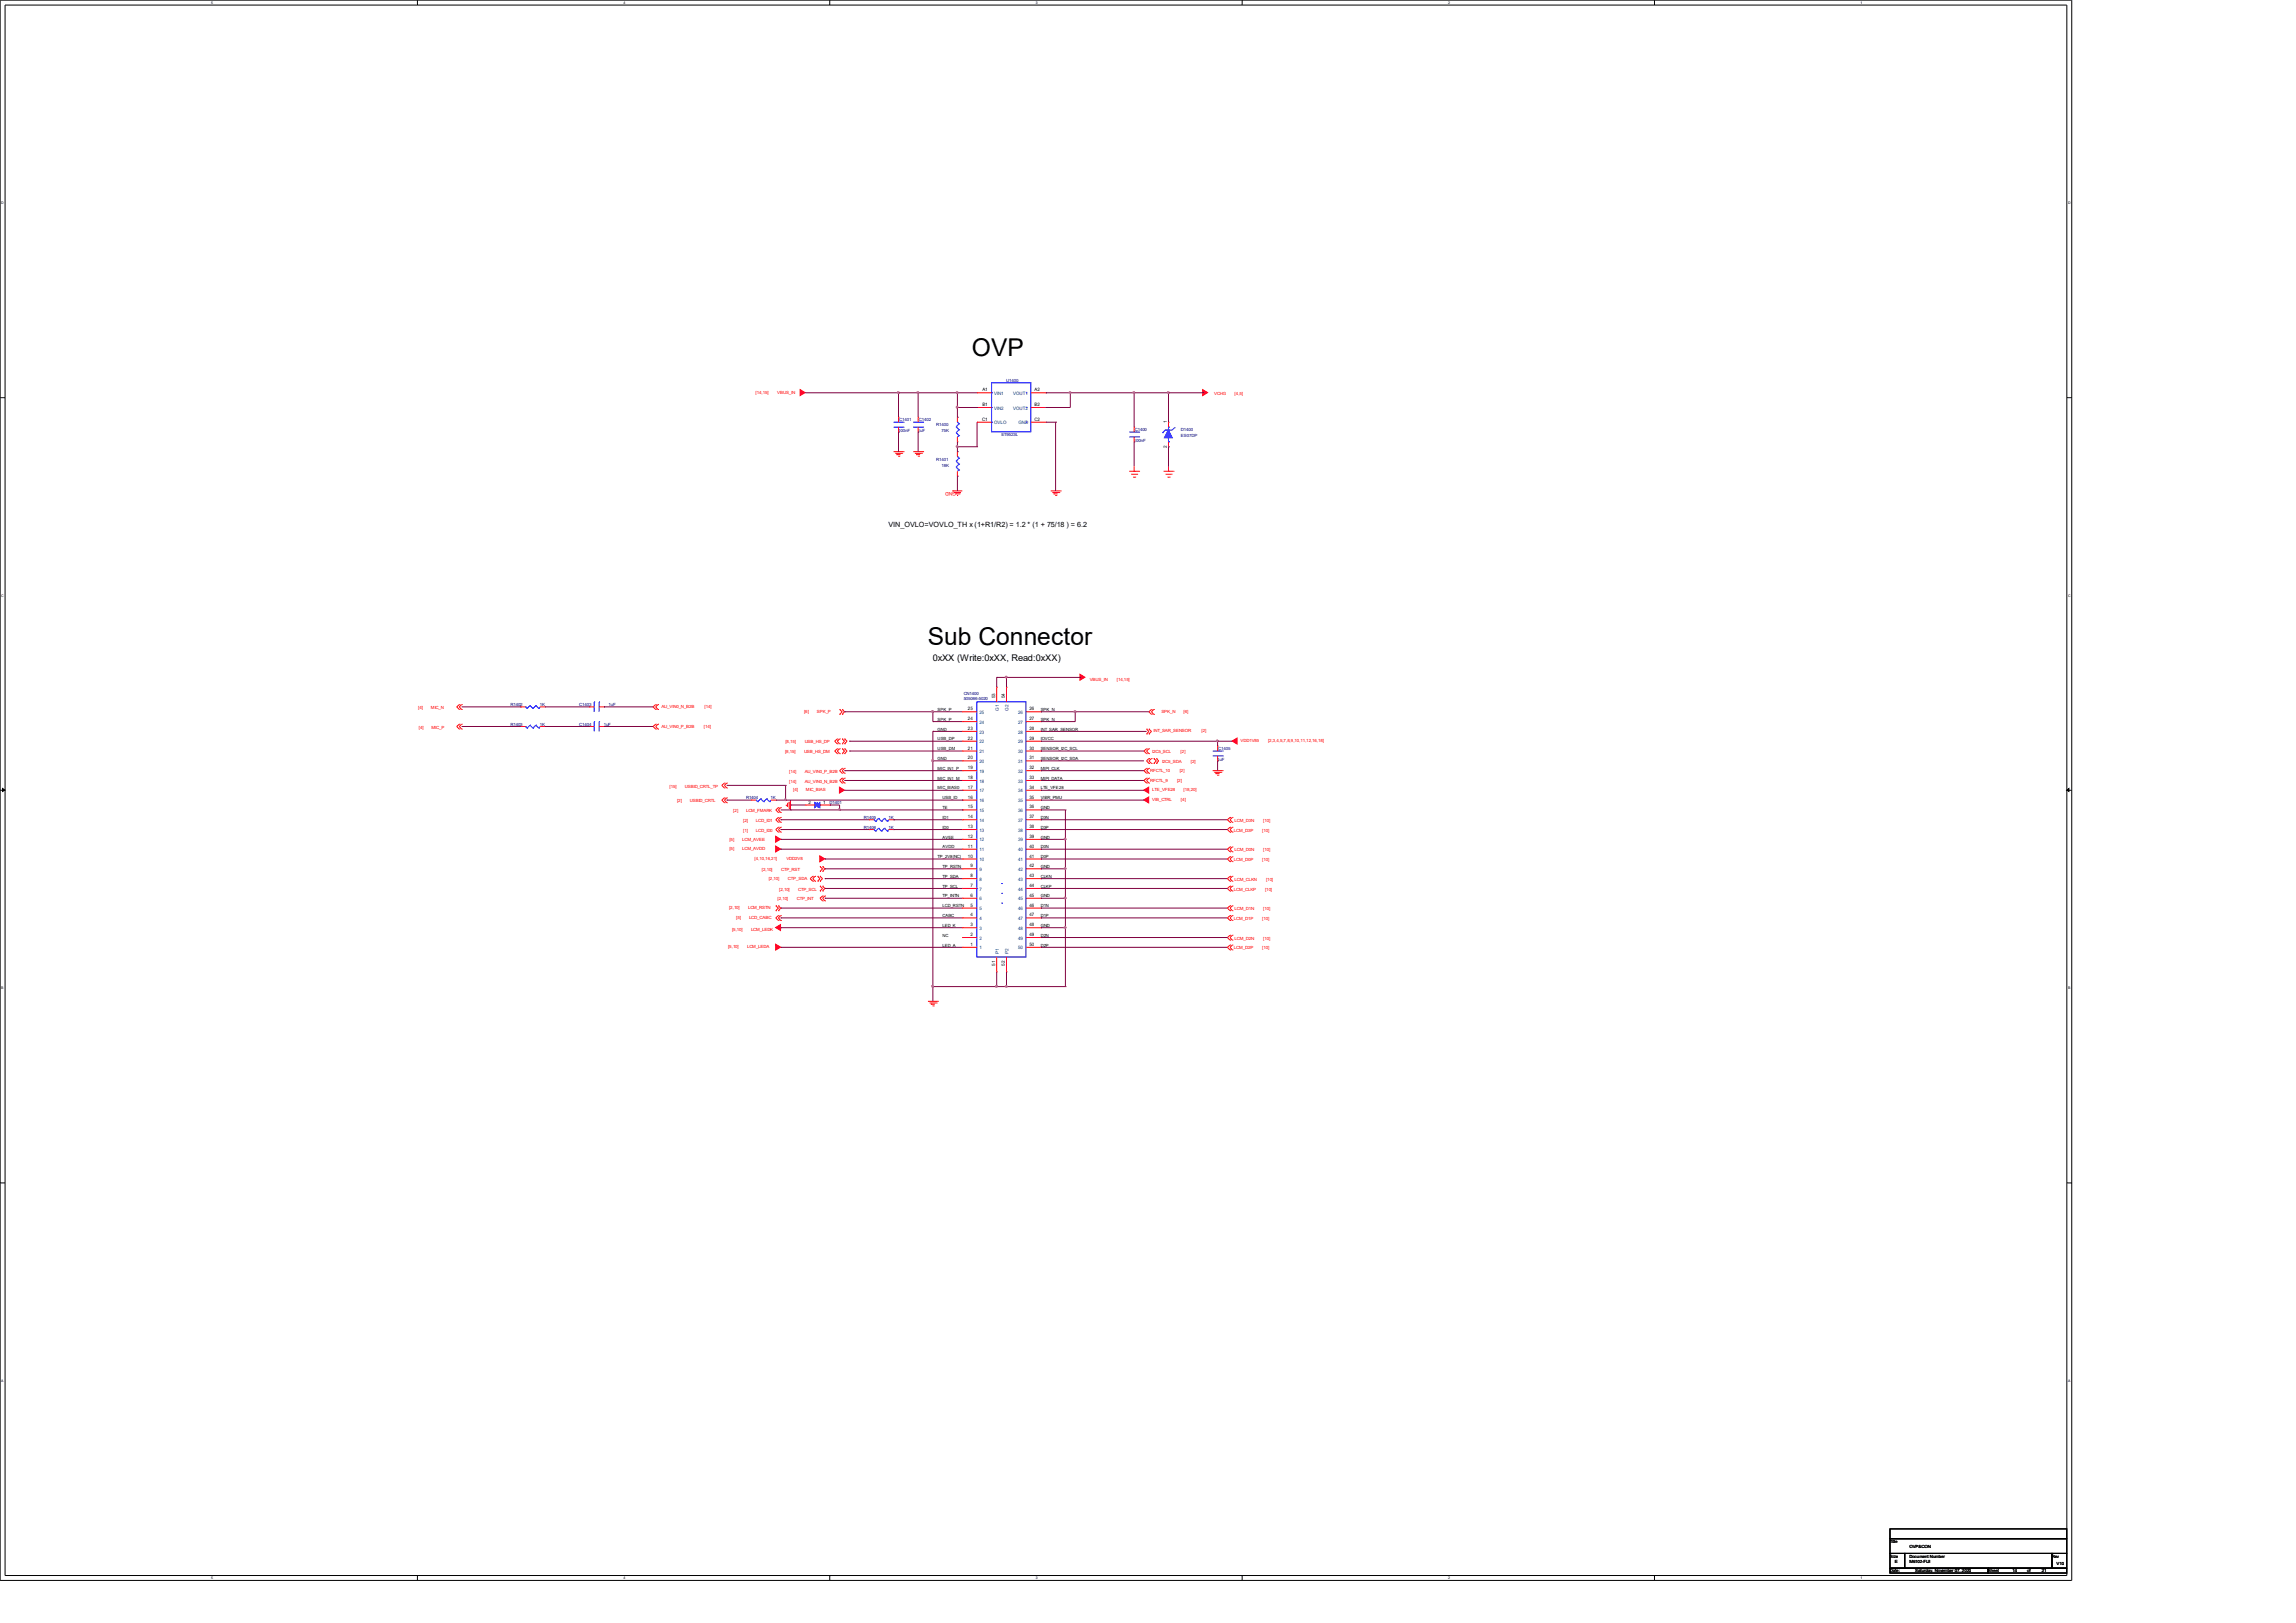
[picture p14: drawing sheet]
<svg xmlns="http://www.w3.org/2000/svg" width="297mm" height="210mm" viewBox="0 0 297 210" stroke-linecap="round" stroke-linejoin="round" font-family="sans-serif">
<defs><g id="words">
<g font-size="3.2">
<text x="125.7" y="46">OVP</text>
<text x="120" y="83.5">Sub Connector</text>
</g>
<text font-size="1.2" x="120.7" y="85.6">0xXX (Write:0xXX, Read:0xXX)</text>
<text font-size=".9" x="114.9" y="68.2">VIN_OVLO=VOVLO_TH x (1+R1/R2) = 1.2 * (1 + 75/18 ) = 6.2</text>
<g font-size=".6" fill="#f00">
<text x="97.7" y="50.9">[14,15]</text>
<text x="100.5" y="50.9">VBUS_IN</text>
<text x="157" y="51.1">VCHG</text>
<text x="159.7" y="51.1">[4,5]</text>
<text x="123.7" y="63.6" transform="rotate(-180 123.7 63.6)">GND</text>
<text x="141" y="88.1">VBUS_IN</text>
<text x="144.5" y="88.1">[14,15]</text>
<text x="54.1" y="91.7">[4]</text>
<text x="54.2" y="94.3">[4]</text>
<text x="55.7" y="91.7">MIC_N</text>
<text x="55.8" y="94.3">MIC_P</text>
<text x="85.5" y="91.6">AU_VIN0_N_B2B</text>
<text x="85.5" y="94.1">AU_VIN0_P_B2B</text>
<text x="91.1" y="94.1">[14]</text>
<text x="91.1" y="91.6">[14]</text>
<text x="104" y="92.2">[6]</text>
<text x="105.7" y="92.2">SPK_P</text>
<text x="149.2" y="94.7">INT_SAR_SENSOR</text>
<text x="150.2" y="92.2">SPK_N</text>
<text x="153.1" y="92.2">[6]</text>
<text x="155.4" y="94.7">[2]</text>
<text x="86.6" y="101.9">[15]</text>
<text x="88.6" y="101.9">USBID_CRTL_TP</text>
<text x="101.5" y="97.4">[8,15]</text>
<text x="101.6" y="96.1">[8,15]</text>
<text x="102.1" y="100">[14]</text>
<text x="102.1" y="101.3">[14]</text>
<text x="104" y="97.4">USB_HS_DM</text>
<text x="104.1" y="96.1">USB_HS_DP</text>
<text x="104.1" y="100">AU_VIN0_P_B2B</text>
<text x="104.1" y="101.3">AU_VIN0_N_B2B</text>
<text x="148.8" y="99.9">RFCTL_10</text>
<text x="148.8" y="101.1">RFCTL_9</text>
<text x="149" y="97.4">I2C5_SCL</text>
<text x="150.3" y="98.7">I2C5_SDA</text>
<text x="152.3" y="101.1">[2]</text>
<text x="152.6" y="99.9">[2]</text>
<text x="152.7" y="97.4">[2]</text>
<text x="154" y="98.7">[2]</text>
<text x="160.5" y="96.1">VDD1V85</text>
<text x="164" y="96.1">[2,3,4,5,7,8,9,10,11,12,16,18]</text>
<text x="87.6" y="103.8">[2]</text>
<text x="89.2" y="103.8">USBID_CRTL</text>
<text x="94.9" y="105.1">[2]</text>
<text x="96.1" y="106.3">[2]</text>
<text x="96.1" y="107.6">[1]</text>
<text x="96.5" y="105.1">LCM_FMARK</text>
<text x="97.8" y="106.3">LCD_ID1</text>
<text x="97.8" y="107.6">LCD_ID0</text>
<text x="102.6" y="102.4">[4]</text>
<text x="104.3" y="102.4">MIC_BIAS</text>
<text x="149" y="102.4">LTE_VFE28</text>
<text x="149" y="103.7">VIB_CTRL</text>
<text x="152.8" y="103.7">[4]</text>
<text x="153.1" y="102.4">[18,20]</text>
<text x="159.6" y="107.6">LCM_D3P</text>
<text x="159.7" y="106.3">LCM_D3N</text>
<text x="163.3" y="107.6">[10]</text>
<text x="163.4" y="106.3">[10]</text>
<text x="94.4" y="108.8">[5]</text>
<text x="94.4" y="110">[5]</text>
<text x="96" y="108.8">LCM_AVEE</text>
<text x="96" y="110">LCM_AVDD</text>
<text x="97.6" y="111.3">[4,10,16,21]</text>
<text x="98.5" y="112.6">[2,10]</text>
<text x="99.4" y="113.9">[2,10]</text>
<text x="101" y="112.6">CTP_RST</text>
<text x="101.7" y="111.3">VDD2V8</text>
<text x="101.9" y="113.9">CTP_SDA</text>
<text x="159.6" y="111.4">LCM_D0P</text>
<text x="159.7" y="110.2">LCM_D0N</text>
<text x="159.7" y="114">LCM_CLKN</text>
<text x="163.3" y="111.4">[10]</text>
<text x="163.4" y="110.2">[10]</text>
<text x="163.8" y="114">[10]</text>
<text x="94.3" y="117.6">[2,10]</text>
<text x="95.2" y="118.9">[5]</text>
<text x="96.8" y="117.6">LCM_RSTN</text>
<text x="96.9" y="118.9">LCD_CABC</text>
<text x="100.6" y="116.5">[2,10]</text>
<text x="100.8" y="115.2">[2,10]</text>
<text x="103.1" y="116.5">CTP_INT</text>
<text x="103.2" y="115.2">CTP_SCL</text>
<text x="159.6" y="115.2">LCM_CLKP</text>
<text x="159.6" y="119">LCM_D1P</text>
<text x="159.7" y="117.8">LCM_D1N</text>
<text x="163.3" y="119">[10]</text>
<text x="163.4" y="117.8">[10]</text>
<text x="163.6" y="115.2">[10]</text>
<text x="94.2" y="122.7">[5,10]</text>
<text x="94.7" y="120.4">[5,10]</text>
<text x="96.6" y="122.7">LCM_LEDA</text>
<text x="97.1" y="120.4">LCM_LEDK</text>
<text x="159.6" y="122.9">LCM_D2P</text>
<text x="159.7" y="121.6">LCM_D2N</text>
<text x="163.3" y="122.9">[10]</text>
<text x="163.4" y="121.6">[10]</text>
</g>
<g font-size=".6">
<text x="127.1" y="52.5">B1</text>
<text x="127.1" y="50.6">A1</text>
<text x="133.8" y="52.5">B2</text>
<text x="133.8" y="50.6">A2</text>
<text x="127" y="54.4">C1</text>
<text x="133.8" y="54.4">C2</text>
<text x="150.9" y="58" transform="rotate(-90 150.9 58)">2</text>
<text x="150.9" y="54.8" transform="rotate(-90 150.9 54.8)">1</text>
<text x="121.3" y="92">SPK_P</text>
<text x="121.3" y="95.8">USB_DP</text>
<text x="121.3" y="93.3">SPK_P</text>
<text x="121.3" y="94.5">GND</text>
<text x="125.2" y="95.7">22</text>
<text x="125.2" y="94.4">23</text>
<text x="125.2" y="93.2">24</text>
<text x="125.2" y="91.9">25</text>
<text x="128.7" y="90.3" transform="rotate(-90 128.7 90.3)">53</text>
<text x="130" y="90.3" transform="rotate(-90 130 90.3)">54</text>
<text x="133.2" y="91.9">26</text>
<text x="133.2" y="93.2">27</text>
<text x="133.2" y="94.4">28</text>
<text x="133.2" y="95.7">29</text>
<text x="134.6" y="95.8">IOVCC</text>
<text x="134.6" y="92">SPK_N</text>
<text x="134.6" y="94.5">INT_SAR_SENSOR</text>
<text x="134.6" y="93.3">SPK_N</text>
<text x="121.3" y="100.9">MIC_IN1_M</text>
<text x="121.3" y="98.3">GND</text>
<text x="121.3" y="97.1">USB_DM</text>
<text x="121.3" y="99.6">MIC_IN1_P</text>
<text x="125.2" y="100.8">18</text>
<text x="125.2" y="99.5">19</text>
<text x="125.2" y="98.3">20</text>
<text x="125.2" y="97">21</text>
<text x="133.2" y="97">30</text>
<text x="133.2" y="100.8">33</text>
<text x="133.2" y="98.3">31</text>
<text x="133.2" y="99.5">32</text>
<text x="134.6" y="97.1">SENSOR_I2C_SCL</text>
<text x="134.6" y="100.9">MIPI_DATA</text>
<text x="134.6" y="98.3">SENSOR_I2C_SDA</text>
<text x="134.6" y="99.6">MIPI_CLK</text>
<text x="104.6" y="104">2</text>
<text x="106.5" y="104">1</text>
<text x="121.3" y="102.2">MIC_BIAS0</text>
<text x="121.9" y="104.7">TE</text>
<text x="121.9" y="107.2">ID0</text>
<text x="121.9" y="103.4">USB_ID</text>
<text x="121.9" y="106">ID1</text>
<text x="125.2" y="105.9">14</text>
<text x="125.2" y="107.1">13</text>
<text x="125.2" y="103.3">16</text>
<text x="125.2" y="104.6">15</text>
<text x="125.2" y="102.1">17</text>
<text x="133.2" y="102.1">34</text>
<text x="133.2" y="103.3">35</text>
<text x="133.2" y="104.6">36</text>
<text x="133.2" y="105.9">37</text>
<text x="133.2" y="107.1">38</text>
<text x="134.6" y="106">D3N</text>
<text x="134.6" y="107.2">D3P</text>
<text x="134.6" y="103.4">VIBR_PMU</text>
<text x="134.6" y="102.2">LTE_VFE28</text>
<text x="134.6" y="104.7">GND</text>
<text x="121.3" y="111">TP_2V8(NC)</text>
<text x="121.9" y="109.8">AVDD</text>
<text x="121.9" y="113.6">TP_SDA</text>
<text x="121.9" y="112.3">TP_RSTN</text>
<text x="121.9" y="108.5">AVEE</text>
<text x="125.2" y="108.4">12</text>
<text x="125.2" y="111">10</text>
<text x="125.2" y="109.7">11</text>
<text x="125.5" y="113.5">8</text>
<text x="125.5" y="112.2">9</text>
<text x="133.2" y="108.4">39</text>
<text x="133.2" y="109.7">40</text>
<text x="133.2" y="111">41</text>
<text x="133.2" y="112.2">42</text>
<text x="133.2" y="113.5">43</text>
<text x="134.6" y="112.3">GND</text>
<text x="134.6" y="108.5">GND</text>
<text x="134.6" y="109.8">D0N</text>
<text x="134.6" y="111">D0P</text>
<text x="134.6" y="113.6">CLKN</text>
<text x="121.9" y="117.4">LCD_RSTN</text>
<text x="121.9" y="119.9">LED_K</text>
<text x="121.9" y="114.9">TP_SCL</text>
<text x="121.9" y="118.7">CABC</text>
<text x="121.9" y="116.1">TP_INTN</text>
<text x="125.5" y="119.8">3</text>
<text x="125.5" y="118.6">4</text>
<text x="125.5" y="117.3">5</text>
<text x="125.5" y="114.8">7</text>
<text x="125.5" y="116">6</text>
<text x="133.2" y="114.8">44</text>
<text x="133.2" y="116">45</text>
<text x="133.2" y="117.3">46</text>
<text x="133.2" y="118.6">47</text>
<text x="133.2" y="119.8">48</text>
<text x="134.6" y="114.9">CLKP</text>
<text x="134.6" y="116.1">GND</text>
<text x="134.6" y="117.4">D1N</text>
<text x="134.6" y="119.9">GND</text>
<text x="134.6" y="118.7">D1P</text>
<text x="121.9" y="121.2">NC</text>
<text x="121.9" y="122.5">LED_A</text>
<text x="125.5" y="122.4">1</text>
<text x="125.5" y="121.1">2</text>
<text x="128.7" y="125" transform="rotate(-90 128.7 125)">51</text>
<text x="130" y="125" transform="rotate(-90 130 125)">52</text>
<text x="133.2" y="121.1">49</text>
<text x="133.2" y="122.4">50</text>
<text x="134.6" y="122.5">D2P</text>
<text x="134.6" y="121.2">D2N</text>
<text x="244.5" y="199.6">Title</text>
<text x="244.5" y="201.5">Size</text>
<text x="244.5" y="203.5">Date:</text>
<text x="245.1" y="202.2">E</text>
<text x="247" y="201.5">Document Number</text>
<text x="247" y="202.2">M6102-FIJI</text>
<text x="247" y="200.3">OVP&amp;CON</text>
<text x="247.8" y="203.5">Saturday, November 07, 2020</text>
<text x="257.2" y="203.5">Sheet</text>
<text x="260.3" y="203.5">14</text>
<text x="262.2" y="203.5">of</text>
<text x="264.1" y="203.5">21</text>
<text x="265.4" y="201.5">Rev</text>
<text x="266" y="202.5">V10</text>
</g>
<g font-size=".6" fill="#004080">
<text x="128.6" y="53">VIN2</text>
<text x="128.6" y="51.1">VIN1</text>
<text x="131.1" y="53">VOUT2</text>
<text x="131.1" y="51.1">VOUT1</text>
<text x="128.6" y="54.9">OVLO</text>
<text x="131.7" y="54.9">GND</text>
<text x="126.7" y="94.9">23</text>
<text x="126.7" y="93.6">24</text>
<text x="126.7" y="92.4">25</text>
<text x="129.2" y="91.9" transform="rotate(-90 129.2 91.9)">G1</text>
<text x="130.5" y="91.9" transform="rotate(-90 130.5 91.9)">G2</text>
<text x="131.7" y="92.4">26</text>
<text x="131.7" y="93.6">27</text>
<text x="131.7" y="94.9">28</text>
<text x="126.7" y="101.3">18</text>
<text x="126.7" y="100">19</text>
<text x="126.7" y="98.7">20</text>
<text x="126.7" y="97.5">21</text>
<text x="126.7" y="96.2">22</text>
<text x="131.7" y="96.2">29</text>
<text x="131.7" y="97.5">30</text>
<text x="131.7" y="101.3">33</text>
<text x="131.7" y="98.7">31</text>
<text x="131.7" y="100">32</text>
<text x="126.7" y="106.3">14</text>
<text x="126.7" y="107.6">13</text>
<text x="126.7" y="103.8">16</text>
<text x="126.7" y="105.1">15</text>
<text x="126.7" y="102.5">17</text>
<text x="131.7" y="102.5">34</text>
<text x="131.7" y="103.8">35</text>
<text x="131.7" y="105.1">36</text>
<text x="131.7" y="106.3">37</text>
<text x="131.7" y="107.6">38</text>
<text x="126.7" y="108.9">12</text>
<text x="126.7" y="114">8</text>
<text x="126.7" y="112.7">9</text>
<text x="126.7" y="111.4">10</text>
<text x="126.7" y="110.2">11</text>
<text x="131.7" y="108.9">39</text>
<text x="131.7" y="110.2">40</text>
<text x="131.7" y="111.4">41</text>
<text x="131.7" y="112.7">42</text>
<text x="131.7" y="114">43</text>
<text x="126.7" y="119">4</text>
<text x="126.7" y="117.8">5</text>
<text x="126.7" y="115.2">7</text>
<text x="126.7" y="116.5">6</text>
<text x="131.7" y="115.2">44</text>
<text x="131.7" y="116.5">45</text>
<text x="131.7" y="117.8">46</text>
<text x="131.7" y="119">47</text>
<text x="126.7" y="122.9">1</text>
<text x="126.7" y="121.6">2</text>
<text x="126.7" y="120.3">3</text>
<text x="129.2" y="123.5" transform="rotate(-90 129.2 123.5)">P1</text>
<text x="130.5" y="123.5" transform="rotate(-90 130.5 123.5)">P2</text>
<text x="131.7" y="120.3">48</text>
<text x="131.7" y="121.6">49</text>
<text x="131.7" y="122.9">50</text>
</g>
<g font-size=".6" fill="#000080">
<text x="130.2" y="49.4">U1400</text>
<text x="116.2" y="55.9">100nF</text>
<text x="116.3" y="54.5">C1401</text>
<text x="118.7" y="55.9">1uF</text>
<text x="118.9" y="54.5">C1402</text>
<text x="121.1" y="55.2">R1400</text>
<text x="121.1" y="59.6">R1401</text>
<text x="121.8" y="55.9">75K</text>
<text x="129.5" y="56.4">ET9523L</text>
<text x="146.7" y="57.2">100nF</text>
<text x="146.8" y="55.8">C1400</text>
<text x="152.8" y="55.8">D1400</text>
<text x="152.8" y="56.6">ES07DP</text>
<text x="121.8" y="60.4">18K</text>
<text x="124.7" y="90">CN1400</text>
<text x="66" y="93.9">R1403</text>
<text x="66" y="91.4">R1402</text>
<text x="69.8" y="93.9">1K</text>
<text x="69.8" y="91.4">1K</text>
<text x="74.9" y="93.9">C1404</text>
<text x="74.9" y="91.4">C1403</text>
<text x="78.1" y="93.9">1uF</text>
<text x="78.7" y="91.4">1uF</text>
<text x="124.7" y="90.6">505066-5020</text>
<text x="157.5" y="98.4">1uF</text>
<text x="157.6" y="97.1">C1405</text>
<text x="96.5" y="103.4">R1404</text>
<text x="99.7" y="103.4">1K</text>
<text x="107.3" y="104.1">D1401</text>
<text x="111.7" y="107.2">R1406</text>
<text x="111.7" y="106">R1405</text>
<text x="114.9" y="107.2">1K</text>
<text x="114.9" y="106">1K</text>
</g>
<g font-size=".5">
<text x="27.3" y=".5">5</text>
<text x="80.6" y=".5">4</text>
<text x="134" y=".5">3</text>
<text x="187.3" y=".5">2</text>
<text x="240.7" y=".5">1</text>
<text x=".2" y="26.4">D</text>
<text x="267.5" y="26.4">D</text>
<text x=".2" y="77.2">C</text>
<text x="267.5" y="77.2">C</text>
<text x=".2" y="128">B</text>
<text x="267.5" y="128">B</text>
<text x=".2" y="178.8">A</text>
<text x="267.5" y="178.8">A</text>
<text x="27.3" y="204.3">5</text>
<text x="80.6" y="204.3">4</text>
<text x="134" y="204.3">3</text>
<text x="187.3" y="204.3">2</text>
<text x="240.7" y="204.3">1</text>
</g>
</g></defs>
<g fill="none" stroke="#000" stroke-width=".13">
<path d="M0 0h268v204.5h-268zM.7 .7h266.7v203.2h-266.7zM54 0v.7M107.3 0v.7M160.7 0v.7M214 0v.7M0 51.5h.7M267.4 51.5h.6M0 102.3h.7M267.4 102.3h.6M0 153.1h.7M267.4 153.1h.6"/>
<path d="M244.5 197.8h22.8v1.3h-22.8zM244.5 199.1h22.8v1.9h-22.8zM54 203.9v.6M107.3 203.9v.6M160.7 203.9v.6M214 203.9v.6M244.5 201h1.9v1.9h-1.9zM244.5 202.9h12.7v.6h-12.7zM246.4 201h19v1.9h-19zM257.2 202.9h10.1v.6h-10.1zM265.4 201h1.9v1.9h-1.9z"/>
</g>
<path d="M.3 102l.3 .2-.3 .2zM267.3 102.2l.3-.2v.4z" fill="#000" stroke="#000" stroke-width=".13"/>
<g fill="none" stroke="#f00" stroke-width=".13">
<path d="M115.6 58.4h1.3M115.8 58.7h.9M116 58.8h.1M116 58.8h.5M116.2 59h.1M116.2 54h.1M116.2 55.9h.1M116.2 54v.6M116.2 55.3v.6M116.3 59h.1M116.7 58.7h.1M116.9 58.4h.1"/>
<path d="M118.1 58.4h1.3M118.3 58.7h.9M118.5 58.8h.1M118.5 58.8h.5M118.7 59h.2M118.8 54h.1M118.8 55.9h.1M118.8 54v.6M118.8 55.3v.6M118.9 59h.1M119.2 58.7h.1M119.4 58.4h.1"/>
<path d="M123.8 57.2h.1M123.8 54h.1M123.8 58.4h.1M123.8 54v.6M123.8 56.5v.7M123.8 58.4v.7M126.4 54.6h.1M126.4 52.7h.1M126.4 50.8h.1M126.4 52.7h1.9M126.4 54.6h1.9M126.4 50.8h1.9"/>
<path d="M133.4 52.7h1.9M133.4 54.6h1.9M133.4 50.8h1.9M135.3 52.7h.1M135.3 54.6h.1M135.3 50.8h.1M146.7 55.3h.1M146.7 57.2h.1M146.7 55.3v.6M146.7 56.5v.7M151.2 54.6h.1M151.2 57.8h.1"/>
<path d="M151.2 54.6v.7M151.2 57.2v.6M123.2 63.5h.1M123.2 63.5h1.3M123.4 63.7h.1M123.4 63.7h.9M123.6 63.9h.5M123.8 64.1h.1M123.8 61.6h.1M123.8 61v.6M124.1 63.9h.1M135.9 63.5h1.3"/>
<path d="M136.1 63.7h.9M136.3 63.9h.1M136.3 63.9h.5M136.5 64.1h.1M136.6 64.1h.1M137 63.7h.1M137.2 63.5h.1M146.1 61h1.2M146.3 61.4h.8M146.6 61.7h.2M146.7 61h.1M146.7 60.3v.7"/>
<path d="M146.8 61.7h.1M147.1 61.4h.1M147.3 61h.1M150.5 61h1.3M150.8 61.4h.7M151 61.7h.3M151.2 61h.1M151.2 60.3v.7M151.3 61.7h.1M151.5 61.4h.1M151.8 61h.1M59.4 91.2h.1"/>
<path d="M59.4 91.8h.1M59.4 93.7h.1M59.4 94.3h.1M59.4 91.2l-.3 .3 .3 .3M59.4 93.7l-.3 .3 .3 .3M59.7 91.2h.1M59.7 91.8h.1M59.7 93.7h.1M59.7 94.3h.1M59.7 91.2l-.3 .3 .3 .3M59.7 93.7l-.3 .3 .3 .3M67.3 94h.1"/>
<path d="M67.3 91.5h.1M67.3 94h.7M67.3 91.5h.7M69.9 94h.6M69.9 91.5h.6M70.5 94h.1M70.5 91.5h.1M76.2 94h.1M76.2 91.5h.1M76.2 94h.7M76.2 91.5h.7M77.5 94h.6"/>
<path d="M77.5 91.5h.6M78.1 94h.1M78.1 91.5h.1M84.8 91.2h.1M84.8 91.8h.1M84.8 93.7h.1M84.8 94.3h.1M84.8 91.2l-.3 .3 .3 .3M84.8 93.7l-.3 .3 .3 .3M85.1 91.8h.1M85.1 91.2h.1M85.1 94.3h.1"/>
<path d="M85.1 93.7h.1M85.1 91.2l-.3 .3 .3 .3M85.1 93.7l-.3 .3 .3 .3M108.3 96.2h.1M108.3 95.6h.1M108.3 97.5h.1M108.3 96.9h.1M108.3 95.6l-.3 .3 .3 .3M108.3 96.9l-.3 .3 .3 .3M108.6 92.4h.1M108.6 91.8h.1M108.6 95.6h.1"/>
<path d="M108.6 96.2h.1M108.6 96.9h.1M108.6 97.5h.1M108.6 91.8l.3 .3-.3 .3M108.6 96.9l-.3 .3 .3 .3M108.6 95.6l-.3 .3 .3 .3M108.9 91.8h.1M108.9 92.4h.1M108.9 95.6h.1M108.9 96.2h.1M108.9 96.9h.1M108.9 97.5h.1"/>
<path d="M108.9 99.4h.1M108.9 91.8l.3 .3-.3 .3M108.9 95.6l.3 .3-.3 .3M108.9 96.9l.3 .3-.3 .3M108.9 99.4l-.3 .3 .3 .4M109.2 95.6h.1M109.2 96.2h.1M109.2 96.9h.1M109.2 97.5h.1M109.2 99.4h.1M109.2 95.6l.4 .3-.4 .3M109.2 96.9l.4 .3-.4 .3"/>
<path d="M109.2 99.4l-.3 .3 .3 .4M124.5 99.7h.1M124.5 98.4h.1M124.5 97.2h.1M124.5 95.9h.1M124.5 94.6h.1M124.5 93.4h.1M124.5 92.1h.1M124.5 99.7h1.9M124.5 98.4h1.9M124.5 97.2h1.9M124.5 95.9h1.9"/>
<path d="M124.5 94.6h1.9M124.5 93.4h1.9M124.5 92.1h1.9M128.9 88.9h.1M128.9 88.9v1.9M130.2 88.9h.1M130.2 88.9v1.9M132.7 99.7h1.9M132.7 98.4h1.9M132.7 97.2h1.9M132.7 95.9h1.9M132.7 94.6h1.9"/>
<path d="M132.7 93.4h1.9M132.7 92.1h1.9M134.6 92.1h.1M134.6 93.4h.1M134.6 94.6h.1M134.6 95.9h.1M134.6 97.2h.1M134.6 98.4h.1M134.6 99.7h.1M148.3 95h.1M148.3 94.3h.1M148.3 96.9h.1"/>
<path d="M148.3 97.5h.1M148.3 99.4h.1M148.3 94.3l.3 .3-.3 .4M148.3 96.9l-.3 .3 .3 .3M148.3 99.4l-.3 .3 .3 .4M148.6 95h.1M148.6 94.3h.1M148.6 97.5h.1M148.6 96.9h.1M148.6 98.1h.1M148.6 98.8h.1M148.6 99.4h.1"/>
<path d="M148.6 94.3l.3 .3-.3 .4M148.6 96.9l-.3 .3 .3 .3M148.6 98.1l-.3 .3 .3 .4M148.6 99.4l-.3 .3 .3 .4M148.9 91.8h.1M148.9 92.4h.1M148.9 98.1h.1M148.9 98.8h.1M148.9 91.8l-.3 .3 .3 .3M148.9 98.1l-.3 .3 .3 .4M149.2 92.4h.1M149.2 91.8h.1"/>
<path d="M149.2 98.1h.1M149.2 98.8h.1M149.2 91.8l-.3 .3 .3 .3M149.2 98.1l.4 .3-.4 .4M149.6 98.8h.1M149.6 98.1h.1M149.6 98.1l.3 .3-.3 .4M156.9 99.7h1.2M157.1 99.9h.9M157.5 96.5h.1M157.5 98.4h.1M157.5 96.5v.7"/>
<path d="M157.5 97.8v.6M158 99.9h.1M158.1 99.7h.1M93.7 103.2h.1M93.7 103.9h.1M93.7 101.3h.1M93.7 102h.1M93.7 103.2l-.3 .3 .3 .4M93.7 101.3l-.3 .3 .3 .4M94 103.2h.1M94 103.9h.1M94 101.3h.1"/>
<path d="M94 102h.1M94 101.3l-.3 .3 .3 .4M94 103.2l-.3 .3 .3 .4M97.2 103.5h.1M97.2 103.5h.6M99.7 103.5h.7M100.4 117.8h.1M100.4 117.2h.1M100.4 103.5h.1M100.4 117.2l.3 .3-.3 .3M100.7 104.5h.1M100.7 105.1h.1"/>
<path d="M100.7 105.8h.1M100.7 106.4h.1M100.7 107h.1M100.7 107.7h.1M100.7 117.2h.1M100.7 117.8h.1M100.7 118.5h.1M100.7 119.1h.1M100.7 104.5l-.3 .3 .3 .3M100.7 105.8l-.3 .3 .3 .3M100.7 107l-.3 .3 .3 .4M100.7 117.2l.3 .3-.3 .3"/>
<path d="M100.7 118.5l-.3 .3 .3 .3M101 104.5h.1M101 105.1h.1M101 105.8h.1M101 106.4h.1M101 107h.1M101 107.7h.1M101 118.5h.1M101 119.1h.1M101 104.5l-.3 .3 .3 .3M101 105.8l-.3 .3 .3 .3M101 107l-.3 .3 .3 .4"/>
<path d="M101 118.5l-.3 .3 .3 .3M101.7 104.2h.1M101.7 104.1v.1M101.9 103.9h.1M101.9 103.9v.5M102.1 104.6h.1M102.1 103.7v.9M102.3 104.8h.1M102.3 103.5v1.3M104.2 104.2h.1M104.2 104.2h1.2M105.1 114h.1"/>
<path d="M105.1 113.4h.1M105.1 113.4l-.3 .3 .3 .3M105.4 113.4h.1M105.4 114h.1M105.4 113.4l-.3 .3 .3 .3M105.8 113.4h.1M105.8 114h.1M105.8 113.4l.3 .3-.3 .3M106.1 112.8h.1M106.1 112.1h.1M106.1 113.4h.1M106.1 114h.1"/>
<path d="M106.1 115.3h.1M106.1 114.7h.1M106.1 112.1l.3 .3-.3 .4M106.1 113.4l.3 .3-.3 .3M106.1 114.7l.3 .3-.3 .3M106.1 104.2h1.2M106.4 112.1h.1M106.4 112.8h.1M106.4 114.7h.1M106.4 115.3h.1M106.4 115.9h.1M106.4 116.6h.1"/>
<path d="M106.4 112.1l.3 .3-.3 .4M106.4 114.7l.3 .3-.3 .3M106.4 115.9l-.3 .3 .3 .4M106.7 115.9h.1M106.7 116.6h.1M106.7 115.9l-.3 .3 .3 .4M107.3 104.2h.1M108.9 100.1h.1M108.9 100.7h.1M108.9 101.3h.1M108.9 100.7l-.3 .3 .3 .3M109.2 100.1h.1"/>
<path d="M109.2 100.7h.1M109.2 101.3h.1M109.2 100.7l-.3 .3 .3 .3M112.4 107.3h.1M112.4 106.1h.1M112.4 106.1h.7M112.4 107.3h.7M115 106.1h.6M115 107.3h.6M115.6 107.3h.1M115.6 106.1h.1M124.5 118.8h.1"/>
<path d="M124.5 117.5h.1M124.5 108.6h.1M124.5 113.7h.1M124.5 115h.1M124.5 112.4h.1M124.5 111.1h.1M124.5 106.1h.1M124.5 107.3h.1M124.5 103.5h.1M124.5 104.8h.1M124.5 116.2h.1M124.5 109.9h.1"/>
<path d="M124.5 102.3h.1M124.5 101h.1M124.5 103.5h1.9M124.5 118.8h1.9M124.5 117.5h1.9M124.5 108.6h1.9M124.5 113.7h1.9M124.5 115h1.9M124.5 112.4h1.9M124.5 111.1h1.9M124.5 106.1h1.9M124.5 107.3h1.9"/>
<path d="M124.5 104.8h1.9M124.5 116.2h1.9M124.5 109.9h1.9M124.5 102.3h1.9M124.5 101h1.9M132.7 103.5h1.9M132.7 118.8h1.9M132.7 117.5h1.9M132.7 108.6h1.9M132.7 113.7h1.9M132.7 115h1.9M132.7 112.4h1.9"/>
<path d="M132.7 111.1h1.9M132.7 106.1h1.9M132.7 107.3h1.9M132.7 104.8h1.9M132.7 116.2h1.9M132.7 109.9h1.9M132.7 102.3h1.9M132.7 101h1.9M134.6 101h.1M134.6 102.3h.1M134.6 103.5h.1M134.6 104.8h.1"/>
<path d="M134.6 106.1h.1M134.6 107.3h.1M134.6 108.6h.1M134.6 109.9h.1M134.6 111.1h.1M134.6 112.4h.1M134.6 113.7h.1M134.6 115h.1M134.6 116.2h.1M134.6 117.5h.1M134.6 118.8h.1M148.3 100.1h.1"/>
<path d="M148.3 100.7h.1M148.3 101.3h.1M148.3 100.7l-.3 .3 .3 .3M148.6 100.1h.1M148.6 101.3h.1M148.6 100.7h.1M148.6 100.7l-.3 .3 .3 .3M157.2 100.1h.1M157.2 100.1h.6M157.5 100.3h.1M157.6 100.3h.1M159.1 105.8h.1"/>
<path d="M159.1 106.4h.1M159.1 107h.1M159.1 107.7h.1M159.1 109.6h.1M159.1 110.2h.1M159.1 110.8h.1M159.1 111.5h.1M159.1 113.4h.1M159.1 114h.1M159.1 114.7h.1M159.1 115.3h.1M159.1 117.2h.1"/>
<path d="M159.1 117.8h.1M159.1 118.5h.1M159.1 119.1h.1M159.1 107l-.3 .3 .3 .4M159.1 105.8l-.3 .3 .3 .3M159.1 109.6l-.3 .3 .3 .3M159.1 110.8l-.3 .3 .3 .4M159.1 113.4l-.3 .3 .3 .3M159.1 114.7l-.3 .3 .3 .3M159.1 117.2l-.3 .3 .3 .3M159.1 118.5l-.3 .3 .3 .3M159.4 106.4h.1"/>
<path d="M159.4 105.8h.1M159.4 107.7h.1M159.4 107h.1M159.4 110.2h.1M159.4 109.6h.1M159.4 111.5h.1M159.4 110.8h.1M159.4 114h.1M159.4 113.4h.1M159.4 115.3h.1M159.4 114.7h.1M159.4 117.8h.1"/>
<path d="M159.4 117.2h.1M159.4 119.1h.1M159.4 118.5h.1M159.4 105.8l-.3 .3 .3 .3M159.4 107l-.3 .3 .3 .4M159.4 109.6l-.3 .3 .3 .3M159.4 110.8l-.3 .3 .3 .4M159.4 113.4l-.3 .3 .3 .3M159.4 114.7l-.3 .3 .3 .3M159.4 117.2l-.3 .3 .3 .3M159.4 118.5l-.3 .3 .3 .3M120 129.6h1.3"/>
<path d="M120.2 129.8h.9M120.4 129.9h.1M120.4 129.9h.5M120.6 130.2h.2M120.8 130.2h.1M121.1 129.8h.1M121.3 129.6h.1M124.5 122.6h.1M124.5 121.3h.1M124.5 120h.1M124.5 122.6h1.9M124.5 121.3h1.9"/>
<path d="M124.5 120h1.9M128.9 125.8h.1M128.9 123.8v2M130.2 125.8h.1M130.2 123.8v2M132.7 122.6h1.9M132.7 121.3h1.9M132.7 120h1.9M134.6 120h.1M134.6 121.3h.1M134.6 122.6h.1M159.1 121h.1"/>
<path d="M159.1 121.6h.1M159.1 122.3h.1M159.1 122.9h.1M159.1 121l-.3 .3 .3 .3M159.1 122.3l-.3 .3 .3 .3M159.4 121.6h.1M159.4 121h.1M159.4 122.9h.1M159.4 122.3h.1M159.4 121l-.3 .3 .3 .3M159.4 122.3l-.3 .3 .3 .3"/>
</g>
<g fill="#f00" stroke="#f00" stroke-width=".13">
<path d="M103.5 50.4l.6 .4-.6 .4z" fill-rule="evenodd"/>
<path d="M155.6 50.4l.6 .4-.6 .4z" fill-rule="evenodd"/>
<path d="M139.7 87.2l.6 .4-.6 .4z" fill-rule="evenodd"/>
<path d="M159.4 95.9l.6-.4v.8z" fill-rule="evenodd"/>
<path d="M108.6 101.9l.6 .3-.6 .4z" fill-rule="evenodd"/>
<path d="M148 102.2l.6-.3v.7z" fill-rule="evenodd"/>
<path d="M148 103.5l.6-.4v.8z" fill-rule="evenodd"/>
<path d="M100.3 108.2l.7 .4-.7 .4z" fill-rule="evenodd"/>
<path d="M100.3 109.5l.7 .4-.7 .3z" fill-rule="evenodd"/>
<path d="M106 110.7l.7 .4-.7 .4z" fill-rule="evenodd"/>
<path d="M100.3 120l.7-.4v.8z" fill-rule="evenodd"/>
<path d="M100.3 122.2l.7 .4-.7 .3z" fill-rule="evenodd"/>
</g>
<g fill="none" stroke="#00f" stroke-width=".13">
<path d="M115.6 55.3h1.3M115.6 54.6h1.3M116.9 55.3h.1M116.9 54.6h.1M118.1 55.3h1.3M118.1 54.6h1.3M119.4 55.3h.1M119.4 54.6h.1M123.7 56h.1M123.7 55.2h.1M123.7 59.7h.1M123.7 56l.4 .4"/>
<path d="M123.7 55.2l.4 .4M123.7 59.7l.4 .3M123.8 54.6h.1M123.8 59.1h.1M123.8 54.6l.3 .2M123.8 59.1l.3 .2M124.1 56.4h.1M124.1 55.6h.1M124.1 54.8h.1M124.1 59.3h.1M124.1 56.4l-.3 .1M124.1 55.6l-.4 .4"/>
<path d="M124.1 54.8l-.4 .4M124.1 59.3l-.4 .4M128.3 49.5h5v6.4h-5zM128.3 54.6h.1M128.3 52.7h.1M128.3 50.8h.1M132.7 50.8h.1M132.7 52.7h.1M132.7 54.6h.1M146.1 56.5h1.2M146.1 55.9h1.2M147.3 56.5h.1"/>
<path d="M147.3 55.9h.1M150.4 56h.1M150.7 55.6h.1M150.7 55.6l-.3 .4M151.2 57.2h.1M151.2 55.6h.1M151.2 55.3h.1M151.2 55.3v.3M151.2 56.7v.5M151.9 55.4h.1M151.9 55.4l-.3 .2h-.9M123.7 60.4h.1"/>
<path d="M123.7 60.4l.4 .4M124.1 60.8h.1M124.1 60h.1M124.1 60.8l-.3 .2M124.1 60l-.4 .4M68 94h.1M68 91.5h.1M68 94l.2 .2M68 91.5l.2 .2M68.2 94.2h.1M68.2 91.7h.1M68.6 93.8h.1"/>
<path d="M68.6 91.3h.1M68.6 93.8l.3 .4M68.6 93.8l-.4 .4M68.6 91.3l.3 .4M68.6 91.3l-.4 .4M68.9 94.2h.1M68.9 91.7h.1M69.3 93.8h.1M69.3 91.3h.1M69.3 93.8l.4 .4M69.3 93.8l-.4 .4M69.3 91.3l.4 .4"/>
<path d="M69.3 91.3l-.4 .4M69.7 94.2h.1M69.7 91.7h.1M69.9 94l-.2 .2M69.9 91.5l-.2 .2M76.9 93.4h.1M76.9 90.8h.1M76.9 90.8v1.3M76.9 93.4v1.2M77.5 93.4h.1M77.5 90.8h.1M77.5 90.8v1.3"/>
<path d="M77.5 93.4v1.2M126.4 90.8h6.3v33h-6.3zM156.9 97.8h1.2M156.9 97.2h1.2M158.1 97.8h.1M158.1 97.2h.1M97.8 103.5h.1M97.8 103.5l.2 .2M98 103.7h.1M98.4 103.4h.1M98.4 103.4l.4 .3M98.4 103.4l-.4 .3"/>
<path d="M98.8 103.7h.1M99.2 103.4h.1M99.2 103.4l.3 .3M99.2 103.4l-.4 .3M99.5 103.7h.1M99.7 103.5l-.2 .2M105.4 104.2h.1M105.6 103.9h.1M105.6 103.9l.2 .1M105.8 104.4h.1M105.8 104h.1M105.8 104v.4"/>
<path d="M105.8 104.4l.1 .1M105.9 104.5h.1M106.1 104.2h.1M113.1 107.3h.1M113.1 106.1h.1M113.1 107.3l.2 .2M113.1 106.1l.2 .2M113.3 107.5h.1M113.3 106.3h.1M113.6 107.2h.1M113.6 105.9h.1M113.6 107.2l.4 .3"/>
<path d="M113.6 107.2l-.3 .3M113.6 105.9l.4 .4M113.6 105.9l-.3 .4M114 107.5h.1M114 106.3h.1M114.4 107.2h.1M114.4 105.9h.1M114.4 107.2l.4 .3M114.4 107.2l-.4 .3M114.4 105.9l.4 .4M114.4 105.9l-.4 .4M114.8 107.5h.1"/>
<path d="M114.8 106.3h.1M115 107.3l-.2 .2M115 106.1l-.2 .2M126.4 115h.1M129.6 114.3h.1M129.6 115.6h.1M129.6 116.9h.1"/>
</g>
<g fill="#00f" stroke="#00f" stroke-width=".13">
<path d="M151.1 55.6l.5 1h-1z"/>
<path d="M106 103.8v.7l-.3-.4z"/>
<path d="M105.4 103.8l.3 .3-.3 .4z"/>
</g>
<g fill="none" stroke="#800040" stroke-width=".13">
<path d="M104.2 50.8h22.2M116.2 50.8h.1M116.2 55.9h.1M116.2 50.8v3.2M116.2 55.9v2.5M118.8 50.8h.1M118.8 55.9h.1M118.8 50.8v3.2M118.8 55.9v2.5M123.8 50.8h.1M123.8 52.7h.1M123.8 57.8h.1"/>
<path d="M123.8 54h.1M123.8 58.4h.1M123.8 50.8v3.2M123.8 57.2v1.2M123.8 52.7h2.6M123.8 57.8h2.6M126.4 52.7h.1M126.4 57.8h.1M126.4 54.6v3.2M135.3 50.8h.1M135.3 52.7h.1M135.3 50.8h20.3"/>
<path d="M135.3 54.6h1.2M136.5 54.6h.1M136.5 54.6v8.9M138.5 50.8h.1M138.5 50.8v1.9h-3.2M146.7 50.8h.1M146.7 57.2h.1M146.7 50.8v4.5M146.7 57.2v3.1M151.2 50.8h.1M151.2 57.8h.1M151.2 50.8v3.8"/>
<path d="M151.2 57.8v2.5M155.6 50.8h.1M123.8 61.6h.1M123.8 61.6v1.9M59.7 91.5h7.6M59.7 94h7.6M67.3 91.5h.1M67.3 94h.1M70.5 91.5h5.7M70.5 94h5.7M76.2 91.5h.1M76.2 94h.1"/>
<path d="M78.1 91.5h.1M78.1 94h.1M78.1 91.5h6.4M78.1 94h6.4M109.2 92.1h.1M109.2 99.7h.1M109.2 92.1h15.3M109.2 99.7h15.3M109.9 95.9h.1M109.9 97.2h.1M109.9 95.9h14.6M109.9 97.2h14.6"/>
<path d="M120.7 92.1h.1M120.7 93.4h.1M120.7 94.6h.1M120.7 98.4h.1M120.7 92.1v1.3M120.7 94.6v35M120.7 93.4h3.8M120.7 94.6h3.8M120.7 98.4h3.8M128.9 87.7h.1M128.9 87.7v1.2M128.9 87.7h10.8"/>
<path d="M130.2 87.7h.1M130.2 87.7v1.2M134.6 92.1h.1M134.6 93.4h.1M134.6 94.6h.1M134.6 95.9h.1M134.6 97.2h.1M134.6 98.4h.1M134.6 99.7h.1M134.6 92.1h14M134.6 94.6h13.7M134.6 95.9h24.8"/>
<path d="M134.6 97.2h13.4M134.6 98.4h13.4M134.6 99.7h13.4M139.1 92.1h.1M139.1 92.1v1.3h-4.5M139.7 87.7h.1M157.5 95.9h.1M157.5 98.4h.1M157.5 95.9v.6M157.5 98.4v1.3M94 103.5h.1M94 103.5h3.2"/>
<path d="M94 101.6h7.6M100.4 103.5h24.1M101 106.1h.1M101 107.3h.1M101 108.6h.1M101 109.9h.1M101 117.5h.1M101 118.8h.1M101 104.8h23.5M101 106.1h11.4M101 107.3h11.4M101 108.6h23.5"/>
<path d="M101 109.9h23.5M101 117.5h23.5M101 118.8h23.5M101.6 103.5h.1M101.6 101.6h.1M101.6 101.6v1.9M102.3 104.2h.1M102.3 104.2h1.9M106.7 111.1h.1M106.7 112.4h.1M106.7 113.7h.1M106.7 115h.1"/>
<path d="M106.7 116.2h.1M106.7 111.1h17.8M106.7 112.4h17.8M106.7 113.7h17.8M106.7 115h17.8M106.7 116.2h17.8M107.3 104.2h.1M107.3 104.2h1.3v.6M108.6 104.8h.1M109.2 101h.1M109.2 101h15.3M109.2 102.3h15.3"/>
<path d="M115.6 106.1h.1M115.6 107.3h.1M115.6 106.1h8.9M115.6 107.3h8.9M124.5 102.3h.1M124.5 103.5h.1M124.5 104.8h.1M134.6 101h.1M134.6 102.3h.1M134.6 103.5h.1M134.6 104.8h.1M134.6 106.1h.1"/>
<path d="M134.6 107.3h.1M134.6 108.6h.1M134.6 109.9h.1M134.6 111.1h.1M134.6 112.4h.1M134.6 113.7h.1M134.6 115h.1M134.6 116.2h.1M134.6 117.5h.1M134.6 118.8h.1M134.6 101h13.4M134.6 102.3h13.4"/>
<path d="M134.6 103.5h13.4M134.6 104.8h3.2M134.6 106.1h24.2M134.6 107.3h24.2M134.6 108.6h3.2M134.6 109.9h24.2M134.6 111.1h24.2M134.6 112.4h3.2M134.6 113.7h24.2M134.6 115h24.2M134.6 116.2h3.2M134.6 117.5h24.2"/>
<path d="M134.6 118.8h24.2M137.8 104.8h.1M137.8 108.6h.1M137.8 112.4h.1M137.8 116.2h.1M137.8 104.8v22.9M101 120h.1M101 122.6h.1M101 120h23.5M101 122.6h23.5M120.7 127.7h.1M120.7 127.7h17.1"/>
<path d="M128.9 127.7h.1M128.9 125.8v1.9M130.2 127.7h.1M130.2 125.8v1.9M134.6 120h.1M134.6 121.3h.1M134.6 122.6h.1M134.6 120h3.2M134.6 121.3h24.2M134.6 122.6h24.2M137.8 120h.1M137.8 127.7h.1"/>
</g>
<g fill="#f0f" stroke="#f0f" stroke-width=".13">
<circle cx="123.8" cy="50.8" r=".11"/>
<circle cx="123.8" cy="52.7" r=".11"/>
<circle cx="138.4" cy="50.8" r=".11"/>
<circle cx="130.2" cy="87.6" r=".11"/>
<circle cx="120.6" cy="92.1" r=".11"/>
<circle cx="139" cy="92.1" r=".11"/>
<circle cx="157.5" cy="95.9" r=".11"/>
<circle cx="120.6" cy="98.4" r=".11"/>
<circle cx="120.6" cy="127.6" r=".11"/>
<circle cx="108.6" cy="104.8" r=".11"/>
<circle cx="137.8" cy="108.6" r=".11"/>
<circle cx="137.8" cy="116.2" r=".11"/>
<circle cx="137.8" cy="112.4" r=".11"/>
<circle cx="137.8" cy="120" r=".11"/>
<circle cx="128.9" cy="127.6" r=".11"/>
<circle cx="130.2" cy="127.6" r=".11"/>
<circle cx="116.2" cy="50.8" r=".11"/>
<circle cx="118.7" cy="50.8" r=".11"/>
<circle cx="146.7" cy="50.8" r=".11"/>
<circle cx="151.1" cy="50.8" r=".11"/>
<circle cx="123.8" cy="57.8" r=".11"/>
<circle cx="101.6" cy="103.5" r=".11"/>
</g>
<use href="#words"/>
</svg>
